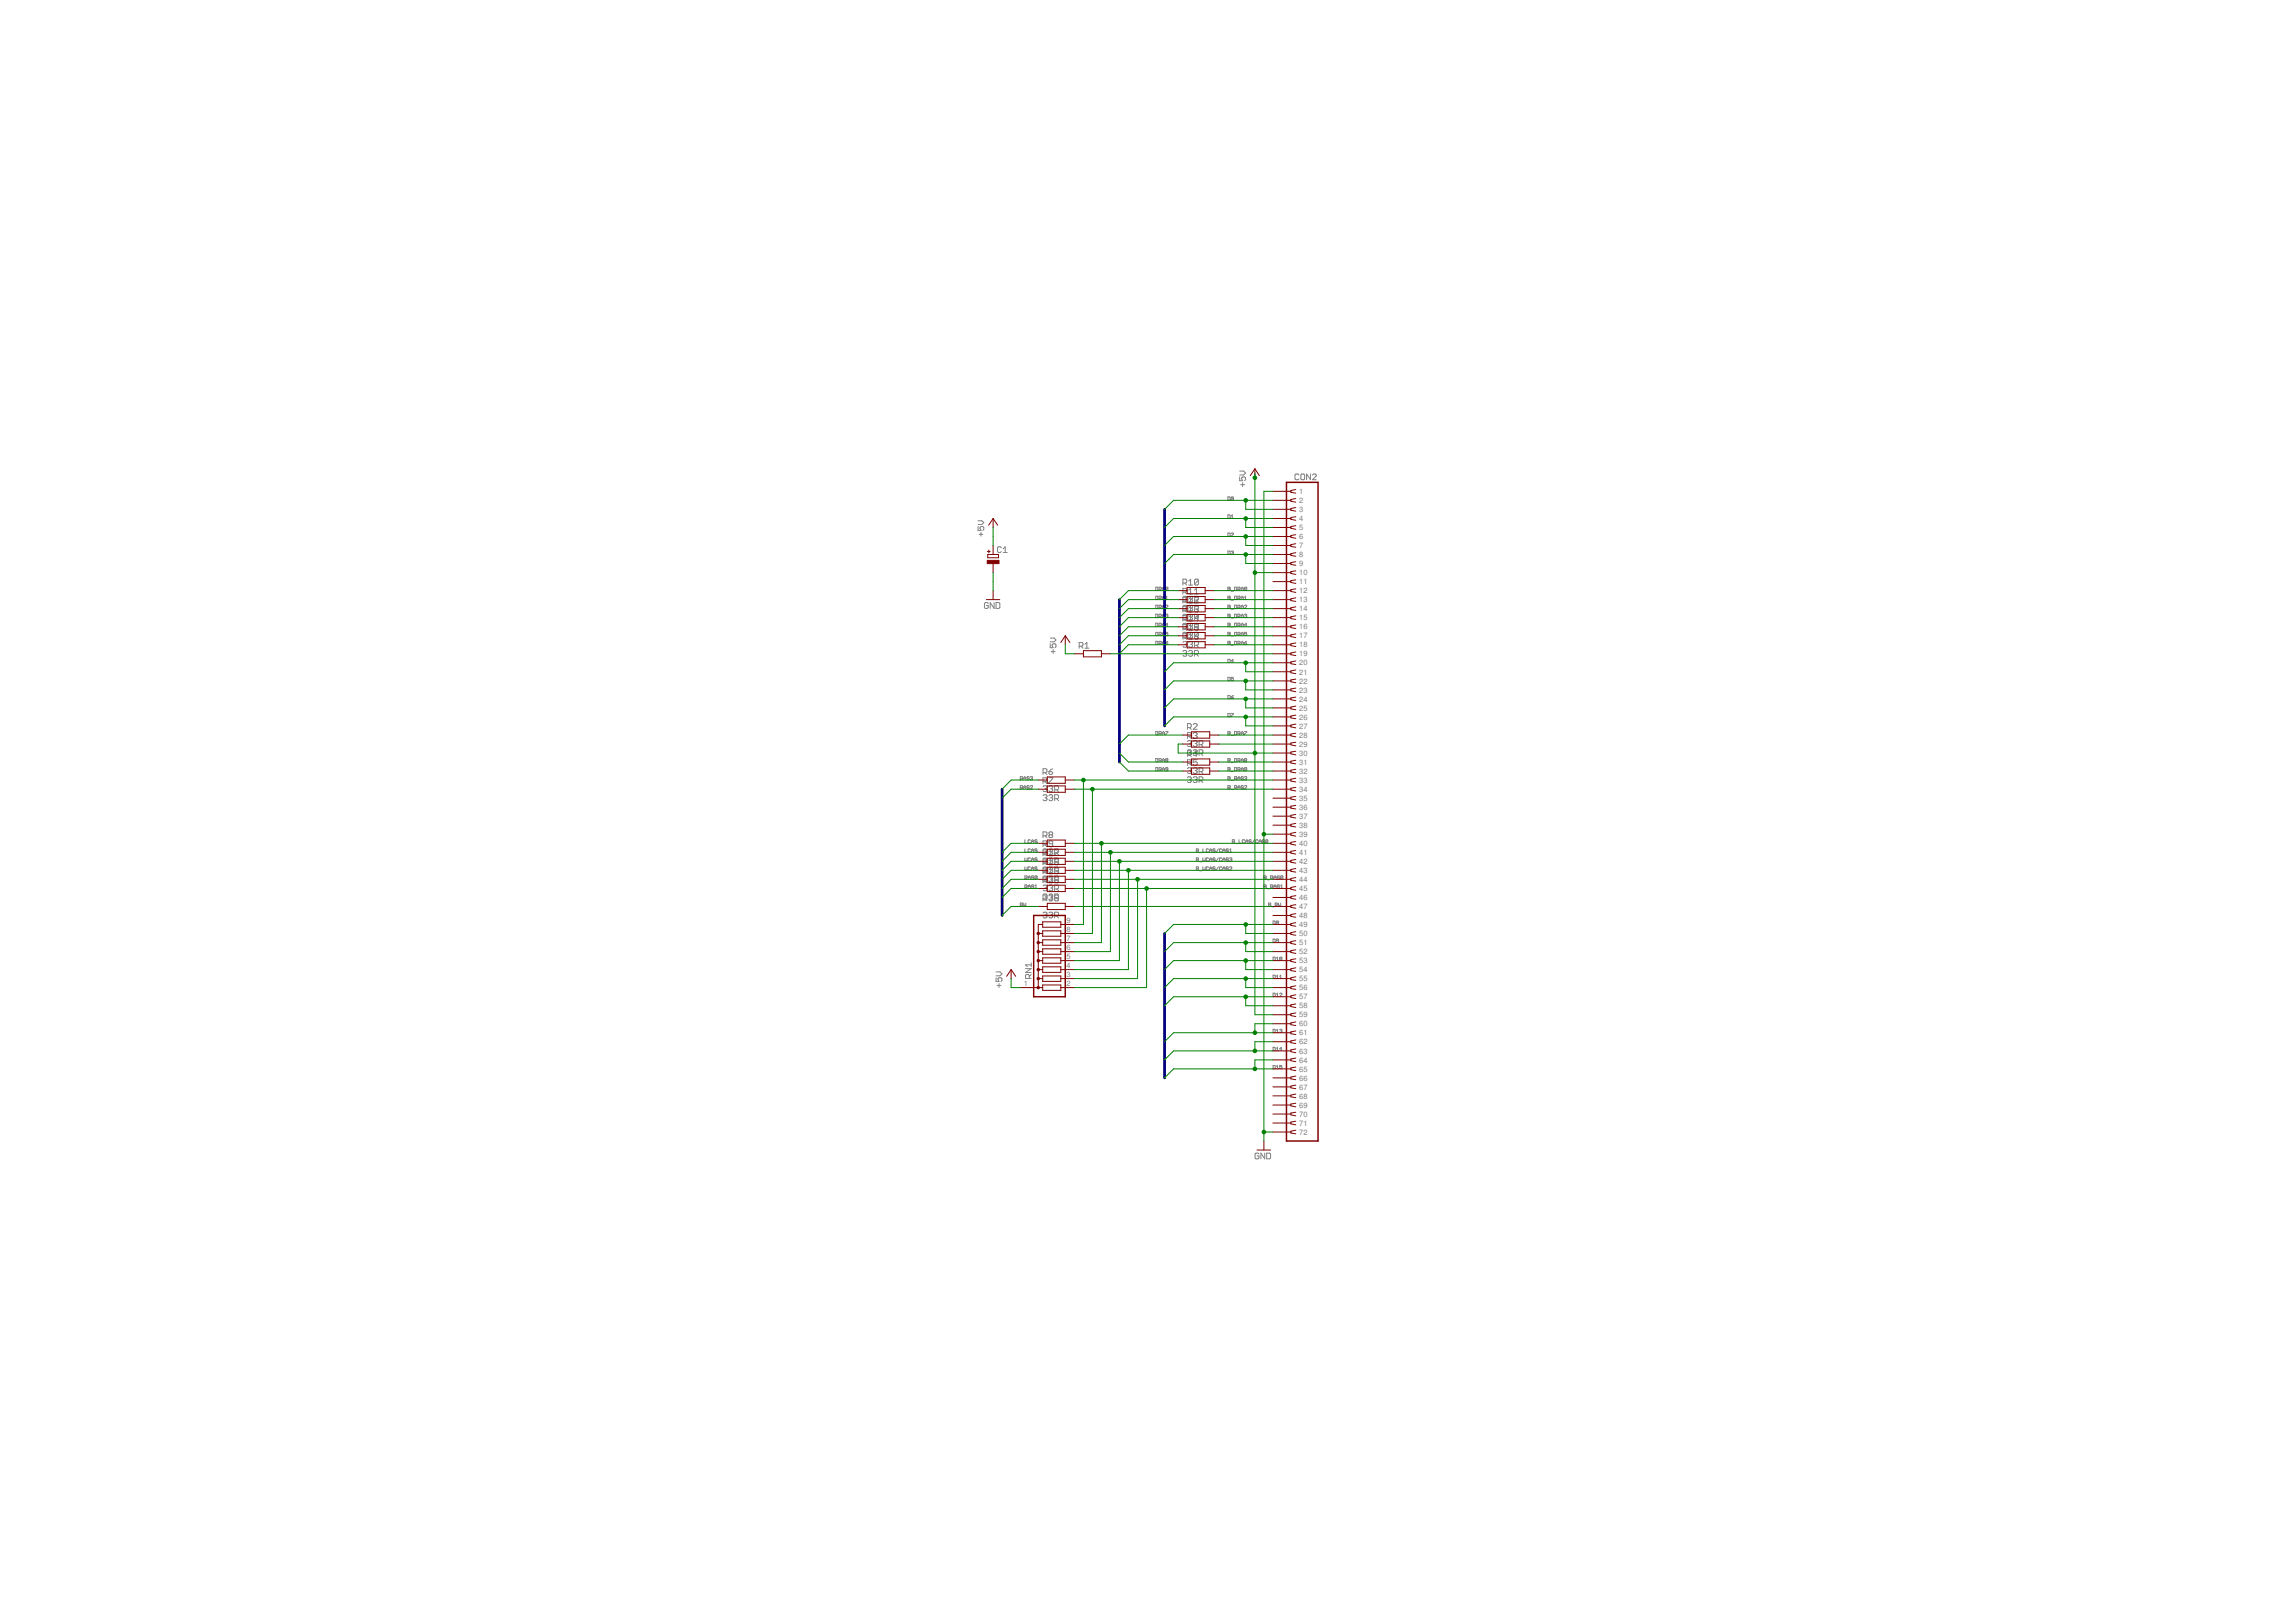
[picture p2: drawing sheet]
<svg xmlns="http://www.w3.org/2000/svg" width="297mm" height="210mm" viewBox="0 0 297 210" stroke-linecap="round" stroke-linejoin="round" font-family="sans-serif">
<defs><g id="words">
<g font-size="1" fill="#808080">
<text x="168.1" y="63.9">1</text>
<text x="168.1" y="65.1">2</text>
<text x="168.1" y="66.3">3</text>
<text x="168.1" y="67.4">4</text>
<text x="168.1" y="68.6">5</text>
<text x="168.1" y="69.8">6</text>
<text x="168.1" y="70.9">7</text>
<text x="168.1" y="72.1">8</text>
<text x="168.1" y="73.3">9</text>
<text x="168.1" y="74.4">10</text>
<text x="168.1" y="75.6">11</text>
<text x="168.1" y="76.8">12</text>
<text x="168.1" y="77.9">13</text>
<text x="168.1" y="79.1">14</text>
<text x="168.1" y="80.3">15</text>
<text x="168.1" y="81.5">16</text>
<text x="168.1" y="82.6">17</text>
<text x="168.1" y="83.8">18</text>
<text x="168.1" y="85">19</text>
<text x="168.1" y="86.1">20</text>
<text x="168.1" y="87.3">21</text>
<text x="168.1" y="88.5">22</text>
<text x="168.1" y="89.6">23</text>
<text x="168.1" y="90.8">24</text>
<text x="168.1" y="92">25</text>
<text x="168.1" y="93.1">26</text>
<text x="168.1" y="94.3">27</text>
<text x="168.1" y="95.5">28</text>
<text x="168.1" y="96.6">29</text>
<text x="168.1" y="97.8">30</text>
<text x="168.1" y="99">31</text>
<text x="168.1" y="100.1">32</text>
<text x="168.1" y="101.3">33</text>
<text x="168.1" y="102.5">34</text>
<text x="168.1" y="103.6">35</text>
<text x="168.1" y="104.8">36</text>
<text x="168.1" y="106">37</text>
<text x="168.1" y="107.1">38</text>
<text x="168.1" y="108.3">39</text>
<text x="168.1" y="109.5">40</text>
<text x="168.1" y="110.6">41</text>
<text x="168.1" y="111.8">42</text>
<text x="168.1" y="113">43</text>
<text x="138" y="119.5">9</text>
<text x="168.1" y="114.1">44</text>
<text x="168.1" y="115.3">45</text>
<text x="168.1" y="116.5">46</text>
<text x="168.1" y="117.7">47</text>
<text x="168.1" y="118.8">48</text>
<text x="168.1" y="120">49</text>
<text x="138" y="125.3">4</text>
<text x="138" y="124.1">5</text>
<text x="138" y="123">6</text>
<text x="138" y="121.8">7</text>
<text x="138" y="120.6">8</text>
<text x="168.1" y="121.2">50</text>
<text x="168.1" y="122.3">51</text>
<text x="168.1" y="123.5">52</text>
<text x="168.1" y="124.7">53</text>
<text x="168.1" y="125.8">54</text>
<text x="132.4" y="127.6">1</text>
<text x="138" y="127.6">2</text>
<text x="138" y="126.5">3</text>
<text x="168.1" y="127">55</text>
<text x="168.1" y="128.2">56</text>
<text x="168.1" y="129.3">57</text>
<text x="168.1" y="130.5">58</text>
<text x="168.1" y="131.7">59</text>
<text x="168.1" y="132.8">60</text>
<text x="168.1" y="134">61</text>
<text x="168.1" y="135.2">62</text>
<text x="168.1" y="136.3">63</text>
<text x="168.1" y="137.5">64</text>
<text x="168.1" y="138.7">65</text>
<text x="168.1" y="139.8">66</text>
<text x="168.1" y="141">67</text>
<text x="168.1" y="142.2">68</text>
<text x="168.1" y="143.3">69</text>
<text x="168.1" y="144.5">70</text>
<text x="168.1" y="145.7">71</text>
<text x="168.1" y="146.8">72</text>
</g>
</g></defs>
<g fill="none" stroke="#808080" stroke-width=".13">
<path d="M126.5 68.1v.5h.4l-.1-.2 .1-.3h.2l.2 .2v.2l-.2 .1M126.5 67.4h.5l.3 .2-.3 .3h-.5M126.7 69.2h.4M126.9 68.9v.5M127.8 78.1l-.1-.1h-.2l-.1 .1v.5l.1 .1h.2l.1-.1v-.2h-.2M128.6 78v.7l-.5-.7v.7M128.9 78h.3l.1 .1v.5l-.1 .1h-.3zM129.5 70.9l-.1-.1h-.2l-.1 .1v.5l.1 .1h.2l.1-.1M129.8 71.5h.5M129.8 71l.2-.2v.7M149.5 78.3l.3 .1-.1 .3h-.2zM149.5 77.2h.3l-.1 .4h-.2z"/>
<path d="M149.5 76l.3 .1-.1 .3h-.2zM149.5 79.5l.3 .1-.1 .3h-.2zM149.9 76.3h.3v-.2l-.3-.1v.4M149.9 77.4h.3v-.2h-.3v.4M149.9 78.6h.3v-.2l-.3-.1v.4M149.9 79.8l.3-.1v-.2h-.3v.4M150.1 76.3l.1 .1M150.1 77.4l.1 .2M150.1 78.6l.1 .1M150.1 79.8l.1 .1M150.4 76.4v-.3l.1-.1 .2 .1v.3M150.4 77.6v-.3l.1-.1 .2 .1v.3"/>
<path d="M150.4 78.7v-.2l.1-.2 .2 .2v.2M150.4 79.9v-.3l.1-.1 .2 .1v.3M150.4 76.2h.3M150.4 77.4h.3M150.4 78.5h.3M150.4 79.7h.3M150.8 78.4h.3l-.3 .3h.3M150.8 79.6l.2-.1v.2M150.8 77.6h.3M150.8 77.3l.1-.1v.4M150.9 79.7h.1M151 79.7v.2l-.2-.1"/>
<path d="M151.1 76.1v.2h-.3M151.1 76.1h-.3v.2M151.1 76.1l-.3 .2M153 77.3l.2-.1h.2l.1 .1v.5l-.1 .1h-.2l-.2-.1h.4l.1-.1-.1-.2M153 75.5h.4l.1-.2v-.2l-.1-.1h-.4v.7M153 76.6h.4l.1-.1v-.3l-.1-.1h-.4v.8M153 78.5l.2-.2h.2l.1 .2v.5l-.1 .1h-.2l-.2-.1h.4l.1-.2M153 79.6l.2-.1h.2l.1 .1v.5l-.1 .1h-.2l-.2-.1M153 78.5h.4l.1 .1-.1 .1M153 79.6h.4l.1 .2-.1 .1M153 77.3v.7M153 78.5v.7"/>
<path d="M153 79.6v.8M153 77.3h.4l.1 .1M153.3 77.5h.1M153.3 78.7h.1M153.3 79.9h.1M153.3 75.5l.2 .2M153.3 76.6l.2 .3M153.3 77.8l.2 .2M153.3 79l.2 .2M153.4 78.7l.1 .1M153.4 79.9l.1 .1-.1 .1h-.4M153.5 77.4l-.1 .1"/>
<path d="M153.8 77.3l.1-.1h.3l.1 .1-.1 .2M153.8 78.5l.1-.2h.3l.1 .2-.1 .2M153.8 79.6l.1-.1h.3l.1 .1-.1 .3M153.8 75.2l.2-.2v.7M153.8 76.4l.2-.3v.8M153.8 77.6l.2-.3v.7M153.8 78.7l.2-.2v.7M153.8 79.9l.2-.3v.8M153.8 75.7h.5M153.8 76.9h.5M153.8 78h.5M153.8 79.2h.5"/>
<path d="M154 77.5h.2M154 78.7h.2M154 79.9h.2M154.2 77.5l.1 .2-.1 .2h-.3l-.1-.1M154.2 78.7l.1 .1-.1 .3h-.3l-.1-.1M154.2 79.9l.1 .1-.1 .2h-.3l-.1-.1M154.5 77.9v-.7h.4l.1 .1v.3l-.5 .4h.5M154.5 76.9h.5M154.5 76.4l.3-.3v.8M154.5 77.4l.2-.1h.2l.1 .1M154.5 78.6l.2-.1h.2l.1 .1M154.8 78.8l.2 .3"/>
<path d="M154.8 77.7l.2 .2M154.8 78.8h.1M154.9 78.8l.1 .3M155 75.1l-.1-.1h-.2l-.2 .1v.5M155 78.7v-.2l-.1-.2h-.4v.8l.2 .1h.2l.1-.1M155 75.1v.5l-.1 .1h-.2l-.2-.1M155 77.5l-.1 .2h-.4M155 78.7l-.1 .1h-.4M155 75.1l-.5 .5M155 78.7l-.1 .1M158.9 78.3l.3 .1-.1 .1 .1 .2h-.1h-.2zM158.9 64.3l.3 .1v.3h-.1h-.2z"/>
<path d="M158.9 66.6l.3 .1-.1 .4h-.2zM158.9 69h.3v.3l-.1 .1h-.2zM158.9 71.3l.3 .1v.3h-.1h-.2zM158.9 76l.3 .1-.1 .1 .1 .1-.1 .1h-.2zM158.9 77.2h.3l-.1 .2 .1 .1-.1 .1h-.2zM158.9 79.5l.3 .1-.1 .3h-.2zM158.9 76.2h.2M158.9 77.4h.2M158.9 78.5h.2M158.9 79.7h.2M159.3 77.7h.3M159.3 78.8h.3"/>
<path d="M159.3 69h.3l-.3 .4h.3M159.3 71.4l.2-.1 .1 .1-.1 .1M159.3 67.1h.3M159.3 66.8l.1-.2v.5M159.3 76.5h.3M159.3 80h.3M159.4 71.5h.1M159.5 71.5l.1 .1-.1 .1h-.2M159.6 64.4v.3h-.3M159.6 64.4h-.3v.3M159.6 64.4l-.3 .3M159.7 76l.3 .1-.1 .3h-.2z"/>
<path d="M159.7 77.2h.3l-.1 .4h-.2zM159.7 78.3l.3 .1-.1 .3h-.2zM159.7 79.5l.3 .1-.1 .3h-.2zM160.1 76.3l.3-.1v-.2h-.3v.4M160.1 77.4h.3v-.2h-.3v.4M160.1 78.6l.3-.1v-.2h-.3v.4M160.1 79.8l.3-.1v-.2h-.3v.4M160.3 76.3l.1 .1M160.3 77.4l.1 .2M160.3 78.6l.1 .1M160.3 79.8l.1 .1M160.4 61.7v.5h.4l-.2-.2 .2-.3h.2l.1 .1v.3l-.1 .1"/>
<path d="M160.4 61h.5l.2 .2-.2 .3h-.5M160.5 62.7h.5M160.6 78.7v-.2l.1-.2 .2 .2v.2M160.6 76.2h.3M160.6 77.4h.3M160.6 78.5h.3M160.6 79.7h.3M160.6 76.4v-.3l.1-.1 .2 .1v.3M160.6 77.6v-.3l.1-.1 .2 .1v.3M160.6 79.9v-.3l.1-.1 .2 .1v.3M160.8 62.5v.5M161 77.3l.1-.1v.4"/>
<path d="M161 78.4h.3l-.3 .3h.3M161 77.6h.3M161 79.6l.2-.1v.2M161.1 79.7h.1M161.2 79.7v.2l-.2-.1M161.3 76.1l-.3 .2M161.3 76.1v.2h-.3M161.3 76.1h-.3v.2M168 61.5l-.1-.2h-.2l-.2 .2v.5l.2 .1h.2l.1-.1M168.4 61.3h.3l.1 .2v.5l-.1 .1h-.3l-.1-.1v-.5zM169.5 61.3v.8l-.5-.8v.8M169.8 61.5l.1-.2h.3l.1 .2v.1l-.5 .5h.5"/>
<path d="M134.9 100h.4l.1-.1v-.3l-.1-.1h-.4v.7M135.2 100l.2 .2M135.7 99.9h.4l.1 .2-.1 .1h-.3l-.1-.1zM135.9 83.3v.5h.3l-.1-.2 .1-.3h.3l.1 .1v.3l-.1 .1M135.9 82.6h.5l.2 .2-.2 .3h-.5M136 84.3h.5M136.2 99.5l-.5 .4M136.2 84.1v.5M139.6 83.6h.4l.1-.1v-.3l-.1-.1h-.4v.8M139.8 83.6l.3 .3M140.4 83.4l.2-.3v.8M140.4 83.9h.5"/>
<path d="M149.5 81.8l.3 .1-.1 .4h-.2zM149.5 99.3l.3 .1-.1 .4h-.2zM149.5 98.2h.3l-.1 .4h-.2zM149.5 80.6l.3 .1-.1 .4h-.2zM149.5 83l.3 .1-.1 .3h-.2zM149.5 94.7h.3l-.1 .4h-.2zM149.9 82.1h.3v-.2l-.3-.1v.5M149.9 95l.3-.1v-.2h-.3v.4M149.9 80.9h.3v-.3h-.3v.5M149.9 83.3h.3v-.2l-.3-.1v.4M149.9 98.5h.3v-.3h-.3v.4M149.9 99.6h.3v-.2l-.3-.1v.5"/>
<path d="M150.1 80.9l.1 .2M150.1 82.1l.1 .2M150.1 83.3l.1 .1M150.1 98.5l.1 .1M150.1 99.6l.1 .2M150.1 95l.1 .1M150.4 99.8v-.3l.1-.2 .2 .2v.3M150.4 81.1v-.3l.1-.2 .2 .2v.3M150.4 82.3v-.3l.1-.2 .2 .2v.3M150.4 83.4v-.3l.1-.1 .2 .1v.3M150.4 95.1v-.3l.1-.1 .2 .1v.3M150.4 98.6v-.3l.1-.1 .2 .1v.3"/>
<path d="M150.4 80.9h.3M150.4 82h.3M150.4 83.2h.3M150.4 98.4h.3M150.4 99.5h.3M150.4 94.9h.3M150.8 83.2h.2l.1 .2h-.2zM150.8 94.7h.3l-.3 .4M150.9 98.4v-.2h.2l-.1 .2M150.9 98.4v.2l.2-.1-.1-.1M150.9 98.4h.1M151.1 81.8h-.3v.2h.1h.2l-.1 .3-.2-.1"/>
<path d="M151.1 99.5h-.2v-.2l.2 .1v.3h-.3M151.1 80.9h-.3l.2-.3v.5M151.1 83l-.3 .2M153 80.8l.2-.1h.2l.1 .1v.5l-.1 .1h-.2l-.2-.1h.4l.1-.1-.1-.2M153 82l.2-.2h.2l.1 .2v.5l-.1 .1h-.2l-.2-.1h.4l.1-.2-.1-.1M153 83.1l.2-.1h.2l.1 .1-.1 .3M153 84.3l.2-.1h.2l.1 .1-.1 .2M153 80.8h.4l.1 .1-.1 .1M153 82h.4l.1 .1-.1 .1M153 80.8v.8M153 82v.7M153.3 81h.1"/>
<path d="M153.3 82.2h.1M153.3 83.4h.1M153.3 84.5h.1M153.3 80.1l.2 .3M153.3 81.3l.2 .3M153.3 82.5l.2 .2M153.4 83.4l.1 .1-.1 .3h-.2l-.2-.2M153.4 84.5l.1 .2-.1 .2h-.2l-.2-.1M153.6 96l.1-.2h.3l.1 .2-.1 .2M153.6 94.1h.4l.1-.1v-.2l-.1-.2h-.4v.8M153.6 95.3h.4l.1-.1v-.3l-.1-.1h-.4v.8M153.6 97.1l.1-.1h.3l.1 .1v.5l-.1 .2h-.3l-.1-.2h.4l.1-.1-.1-.1"/>
<path d="M153.6 98.8h.4l.1-.1v-.3l-.1-.1h-.4v.8M153.6 99.5l.1-.1h.3l.1 .1-.1 .2M153.8 80.8l.1-.1h.3l.1 .1-.1 .2M153.8 82l.1-.2h.3l.1 .2-.1 .2M153.8 83.1l.1-.1h.3l.1 .1-.1 .3M153.8 84.3l.1-.1h.3l.1 .1-.1 .2M153.8 81l.2-.2v.8M153.8 82.2l.2-.2v.7M153.8 80.4h.5M153.8 81.6h.5M153.8 82.7h.5M153.9 96.2h.1"/>
<path d="M153.9 95.3l.2 .3M153.9 97.4h.1M153.9 99.7h.1M153.9 94.1l.2 .3M153.9 97.6l.2 .3M153.9 98.8l.2 .3M154 96.2l.1 .2-.1 .2h-.3l-.1-.1M154 99.7l.1 .1-.1 .3h-.3l-.1-.1M154 97.4l.1-.1-.1-.1h-.4v.7M154 81h.2M154 82.2h.2M154 83.4h.2"/>
<path d="M154 84.5h.2M154.2 81l.1 .2-.1 .2h-.3l-.1-.1M154.2 82.2l.1 .1-.1 .3h-.3l-.1-.1M154.2 83.4l.1 .1-.1 .3h-.3l-.1-.2M154.2 84.5l.1 .2-.1 .2h-.3l-.1-.1M154.4 96l.1-.2h.2l.2 .2-.2 .2M154.4 93.8l.1-.2h.2l.2 .2v.1l-.5 .5h.5M154.4 94.9l.1-.1h.2l.2 .1-.2 .3M154.4 97.1l.1-.1h.2l.2 .1-.2 .3M154.4 99.5l.1-.1h.2l.2 .1-.2 .2M154.5 83.5h.4l.1-.1v-.3l-.1-.1h-.4v.8M154.5 84.7h.4l.1-.2v-.2l-.1-.1h-.4v.7"/>
<path d="M154.5 80.8h.5M154.6 96.2h.1M154.6 97.4h.1M154.6 99.7h.1M154.6 95.2h.1M154.7 96.2l.2 .2-.2 .2h-.2l-.1-.1M154.7 95.2l.2 .1-.2 .3h-.2l-.1-.2M154.7 99.7l.2 .1-.2 .3h-.2l-.1-.1M154.7 97.4l.2 .1M154.8 80l.2 .2M154.8 82.3l.2 .3M154.8 81.2l.2 .2"/>
<path d="M154.8 84.7l.2 .2M154.8 83.5l.2 .3M154.9 97.5l-.2 .3h-.2l-.1-.2M154.9 98.3h-.5v.4l.2-.1 .3 .1v.2l-.2 .2h-.2l-.1-.2M154.9 97.5h-.5l.3-.3v.7M154.9 80l.1-.1v-.3l-.1-.1h-.4v.7M154.9 82.3l.1 .3M155 80.8l-.1-.1h-.4v.7l.2 .2h.2l.1-.2M155 82l-.1-.2h-.4v.8l.2 .1h.2l.1-.1M155 80.8v.2l-.1 .2h-.4l.4-.2 .1 .2v.2M155 82v.2l-.1 .1M155 80h-.5l.4-.4v.8"/>
<path d="M155 82l-.5 .3h.4M155.1 96.4h.4l.1-.2v-.2l-.1-.2h-.4v.8M155.1 97.5h.4l.1-.1v-.3l-.1-.1h-.4v.8M155.1 99.8h.4l.1-.1v-.2l-.1-.1h-.4v.7M155.4 96.4l.2 .2M155.4 97.5l.2 .3M155.4 99.8l.2 .3M158.9 81.8l.3 .1-.1 .1 .1 .2-.1 .1h-.2zM158.9 99.3l.3 .1-.1 .1 .1 .2-.1 .1h-.2zM158.9 80.6l.3 .1-.1 .4h-.2zM158.9 87.7h.3l-.1 .4h-.2zM158.9 98.2h.3l-.1 .2 .1 .1-.1 .1h-.2z"/>
<path d="M158.9 83l.3 .1-.1 .1 .1 .2h-.1h-.2zM158.9 85.3l.3 .1v.3h-.1h-.2zM158.9 90l.3 .1v.3h-.1h-.2zM158.9 92.3l.3 .1v.3l-.1 .1h-.2zM158.9 94.7h.3l-.1 .4h-.2zM158.9 80.9h.2M158.9 82h.2M158.9 83.2h.2M158.9 98.4h.2M158.9 99.5h.2M158.9 94.9h.2M159.3 83.5h.3"/>
<path d="M159.3 99.8h.3M159.3 90.2h.2l.1 .2h-.2zM159.3 92.3h.3l-.3 .5M159.3 81.2h.3M159.3 82.3h.3M159.3 95.2h.3M159.3 98.7h.3M159.6 87.7h-.3v.2l.1-.1 .2 .1-.1 .2-.2-.1M159.6 90l-.3 .2M159.6 85.5h-.3l.2-.2v.4M159.7 81.8l.3 .1-.1 .4h-.2zM159.7 99.3l.3 .1-.1 .4h-.2z"/>
<path d="M159.7 98.2h.3l-.1 .4h-.2zM159.7 80.6l.3 .1-.1 .4h-.2zM159.7 83l.3 .1-.1 .3h-.2zM159.7 94.7h.3l-.1 .4h-.2zM160.1 82.1l.3-.1v-.2h-.3v.5M160.1 80.9h.3v-.3h-.3v.5M160.1 83.3l.3-.1v-.2h-.3v.4M160.1 98.5l.3-.1v-.2h-.3v.4M160.1 99.6l.3-.1v-.2h-.3v.5M160.1 95l.3-.1v-.2h-.3v.4M160.3 80.9l.1 .2M160.3 82.1l.1 .2"/>
<path d="M160.3 83.3l.1 .1M160.3 95l.1 .1M160.3 98.5l.1 .1M160.3 99.6l.1 .2M160.6 95.1v-.3l.1-.1 .2 .1v.3M160.6 80.9h.3M160.6 82h.3M160.6 83.2h.3M160.6 98.4h.3M160.6 99.5h.3M160.6 94.9h.3M160.6 81.1v-.3l.1-.2 .2 .2v.3"/>
<path d="M160.6 82.3v-.3l.1-.2 .2 .2v.3M160.6 83.4v-.3l.1-.1 .2 .1v.3M160.6 98.6v-.3l.1-.1 .2 .1v.3M160.6 99.8v-.3l.1-.2 .2 .2v.3M161 83.2h.2l.1 .2h-.2zM161 94.7h.3l-.3 .4M161.1 98.4l-.1 .1 .1 .1 .2-.1-.1-.1M161.1 98.4l-.1-.1 .1-.1h.2l-.1 .2M161.1 98.4h.1M161.3 81.8h-.3v.2h.1h.2l-.1 .3-.2-.1M161.3 99.5h-.3l.1-.2 .2 .1v.3h-.3M161.3 80.9h-.3l.2-.3v.5"/>
<path d="M161.3 83l-.3 .2M132 100.8h.2v-.3h-.2v.4M132 102l.3-.1-.1-.2h-.2v.4M132 117.1h.2l.1-.2h-.3v.4M132.1 117.1l.2 .2M132.1 102l.2 .1M132.1 100.8l.2 .1M132.4 100.9v-.3l.2-.1 .1 .1v.3M132.4 102.1v-.3l.2-.1 .1 .1v.3M132.4 116.9v.4l.2-.2 .1 .2v-.4M132.4 101.9h.3M132.4 100.7h.3"/>
<path d="M132.6 113.6h.2l.1-.2-.3-.1v.5M132.6 114.8h.2l.1-.2-.3-.1v.5M132.6 108.7v.4h.3M132.6 109.9v.4h.3M132.6 111l.1 .4h.2v-.4M132.6 112.2l.1 .4 .2-.1v-.3M132.7 114.8l.2 .2M132.7 113.6l.2 .2M133 113.8v-.3l.2-.2 .1 .2v.3M133 115v-.3l.2-.2 .1 .2v.3M133 114.7h.3M133 113.6h.3"/>
<path d="M133.2 101.7h-.3v.1l.3 .2-.1 .1-.2-.1M133.2 100.6l-.3-.1v.1l.2 .1 .1 .2h-.1h-.2M133.3 101.7h.2l.1 .1-.3 .3h.3M133.3 100.6l.2-.1v.2M133.3 109.9h-.3v.3h.3M133.3 111.1h-.3v.3h.3M133.3 112.2h-.3v.3h.3M133.3 108.8l-.1-.1-.2 .1 .1 .3 .2-.1M133.4 100.7h.1M133.5 111.4v-.2l.1-.2 .1 .2v.2M133.5 109.1v-.3l.1-.1 .1 .1v.3M133.5 110.3v-.3l.1-.1 .1 .1v.3"/>
<path d="M133.5 112.6v-.3l.1-.1 .1 .1v.3M133.5 108.9h.2M133.5 110.1h.2M133.5 111.2h.2M133.5 112.4h.2M133.5 100.7v.2h-.2M133.7 113.4h-.2v.2h.2v.2l-.2-.1M133.7 114.6v-.1l-.2 .1 .2 .2v.2l-.2-.1M133.9 115h.3M133.9 114.7l.1-.2v.5M134.2 109.9h-.3v.2h.3l-.1 .2-.2-.1M134.2 111.1h-.3v.1l.3 .1-.1 .1h-.2"/>
<path d="M134.2 113.4v.3l-.1 .1-.2-.1M134.2 112.2h-.3v.2l.3 .1-.1 .1-.2-.1M134.2 113.4h-.3v.3M134.2 113.4l-.3 .3M134.2 108.8l-.3-.1v.1l.3 .2-.1 .1-.2-.1M134.9 101.8l.2-.1h.2l.1 .1-.1 .3M134.9 103l.2-.2h.2l.1 .2-.1 .2M134.9 114.7l.2-.2h.2l.1 .2-.1 .2M134.9 115.8h.4l.1 .2-.1 .1M134.9 118.2l.2-.2h.2l.1 .2-.1 .2M134.9 101.2h.4l.1-.2v-.2l-.1-.2h-.4v.8M134.9 108.2h.4l.1-.2v-.2l-.1-.1h-.4v.7"/>
<path d="M134.9 109.3h.4l.1-.1v-.3l-.1-.1h-.4v.8M134.9 110l.2-.1h.2l.1 .1v.5l-.1 .1h-.2l-.2-.1h.4l.1-.1-.1-.2M134.9 111.1l.2-.1h.2l.1 .1v.6l-.1 .1h-.2l-.2-.1h.4l.1-.2-.1-.1M134.9 112.3l.2-.1h.2l.1 .1v.5l-.1 .1h-.2l-.2-.1h.4l.1-.1-.1-.1M134.9 113.5l.2-.1h.2l.1 .1v.5l-.1 .1h-.2l-.2-.1M134.9 115.8l.2-.1h.2l.1 .1v.5l-.1 .2h-.2l-.2-.2h.4l.1-.1-.1-.1M134.9 110h.4l.1 .1-.1 .1M134.9 112.3h.4l.1 .2-.1 .1M134.9 113.5h.4l.1 .1-.1 .1M134.9 110v.7M134.9 112.3v.8M134.9 113.5v.7"/>
<path d="M134.9 115.8v.8M135.2 102.1h.1M135.2 103.2h.1M135.2 110.2h.1M135.2 111.4h.1M135.2 112.6h.1M135.2 113.7h.1M135.2 114.9h.1M135.2 116.1h.1M135.2 118.4h.1M135.2 101.2l.2 .2M135.2 108.2l.2 .2"/>
<path d="M135.2 109.3l.2 .3M135.2 110.5l.2 .2M135.2 111.7l.2 .2M135.2 112.8l.2 .3M135.2 114l.2 .2M135.2 116.3l.2 .3M135.3 102.1l.1 .1-.1 .2h-.2l-.2-.1M135.3 103.2l.1 .2-.1 .2h-.2l-.2-.1M135.3 114.9l.1 .1-.1 .3h-.2l-.2-.1M135.3 118.4l.1 .1-.1 .3h-.2l-.2-.1M135.3 113.7l.1 .2M135.4 111.3l-.1 .1"/>
<path d="M135.4 113.9l-.1 .1h-.4M135.4 111.3l-.1-.1h-.4v.7M135.7 101.8l.1-.1h.3l.1 .1-.1 .3M135.7 114.7l.1-.2h.3l.1 .2-.1 .2M135.7 100.6h.5v.2l-.5 .5v.1M135.7 103l.1-.2h.3l.1 .2-.1 .2M135.7 110l.1-.1h.3l.1 .1-.1 .2M135.7 111.1l.1-.1h.3l.1 .1-.1 .3M135.7 112.3l.1-.1h.3l.1 .1-.1 .3M135.7 113.5l.1-.1h.3l.1 .1v.2l-.1 .2M135.7 115.8l.1-.1h.3l.1 .1v.3l-.1 .1M135.7 118.2l.1-.2h.3l.1 .2-.1 .2"/>
<path d="M135.7 111.4l.2-.2v.7M135.7 114l.1 .1h.3l.1-.1M135.7 113.6l.1-.1h.3l.1 .1-.1 .1M135.7 116l.1-.2h.3l.1 .2-.1 .1M135.7 110.2l.2-.2v.7M135.7 112.6l.2-.3v.8M135.7 110.7h.5M135.7 111.9h.5M135.7 113.1h.5M135.8 108l-.1-.1 .1-.2h.3l.1 .1-.1 .2M135.8 108l-.1 .2 .1 .2h.3l.1-.1-.1-.3M135.8 108h.3"/>
<path d="M135.9 102.1h.2M135.9 103.2h.2M135.9 110.2h.2M135.9 111.4h.2M135.9 112.6h.2M135.9 113.7h.2M135.9 114.9h.2M135.9 116.1h.2M135.9 116.2h.2M135.9 118.4h.2M135.9 113.9h.2M136.1 116.2l.1 .1-.1 .2h-.3l-.1-.2"/>
<path d="M136.1 118.4l.1 .1-.1 .3h-.3l-.1-.1M136.1 102.1l.1 .1-.1 .2h-.3l-.1-.1M136.1 103.2l.1 .2-.1 .2h-.3l-.1-.1M136.1 110.2l.1 .2-.1 .2h-.3l-.1-.1M136.1 111.4l.1 .1-.1 .3h-.3l-.1-.1M136.1 112.6l.1 .1-.1 .2h-.3l-.1-.1M136.1 113.7l.1 .2v.2l-.1 .1h-.3l-.1-.1M136.1 114.9l.1 .1-.1 .3h-.3l-.1-.1M136.1 116.1l.1 .1v.3l-.1 .1h-.3l-.1-.1M136.1 113.9l.1 .1M136.2 109.2h-.4l-.1-.1 .1-.3h.3l.1 .1v.6l-.1 .1h-.3l-.1-.1M136.4 115h.4l.1-.1v-.2l-.1-.2h-.4v.8"/>
<path d="M136.4 102.2h.4l.1-.1v-.3l-.1-.1h-.4v.7M136.4 103.4h.4l.1-.2v-.2l-.1-.2h-.4v.8M136.4 112.2h.4l.1 .1v.6l-.1 .2h-.2l-.2-.2zM136.4 115.7h.4l.1 .1v.7l-.1 .1h-.2l-.2-.1zM136.4 118.5h.4l.1-.1v-.2l-.1-.2h-.4v.8M136.4 111.5h.4M136.4 112.7h.5M136.4 116l.2-.2h.2l.1 .2M136.4 113.7l.2 .2M136.4 116.1l.2 .1M136.4 116.2h.5M136.4 110h.5"/>
<path d="M136.4 111.3l.2-.1h.2l.1 .1M136.4 111.4l.2 .1-.2 .2M136.4 112.5l.2-.2h.2l.1 .2M136.4 112.6l.2 .1M136.4 113.6l.2-.1h.2l.1 .1M136.6 113.9h.2M136.6 113.9l-.2 .1M136.7 103.4l.2 .2M136.7 102.2l.2 .2M136.7 110.4l.2 .2M136.7 111.5l.2 .3M136.7 112.7l.2 .2"/>
<path d="M136.7 113.9l.2 .2M136.7 115l.2 .3M136.7 116.2l.2 .3M136.7 118.5l.2 .3M136.8 111.5l.1-.1v-.3l-.1-.1h-.4v.8l.2 .1h.2l.1-.1M136.8 111.5l.1 .3M136.8 113.9l.1 .2M136.9 116.1l-.1 .1M136.9 110l-.1-.1h-.4v.8M136.9 113.7v-.2l-.1-.1h-.4v.7l.2 .1h.2l.1-.1M136.9 110v.2l-.1 .2h-.4M136.9 112.6l-.1 .1"/>
<path d="M136.9 113.7l-.1 .2h-.4M136.9 110.1l-.5 .5M136.9 113.7l-.1 .2M153.6 100.6l.1-.1h.3l.1 .1-.1 .3M153.9 100.9h.1M154 100.9l.1 .1-.1 .3h-.3l-.1-.2M154.4 100.6l.1-.1h.2l.2 .1-.2 .3M154.6 100.9h.1M154.7 100.9l.2 .1-.2 .3h-.2l-.1-.2M154.8 109.9h.2v.4h-.2zM154.8 111l.2 .1v.3h-.2zM154.8 112.2h.2v.4h-.2z"/>
<path d="M154.8 110.1h.2M154.8 111.2h.2M154.8 112.4h.2M155.1 101h.4l.1-.1v-.3l-.1-.1h-.4v.8M155.2 110.3h.3M155.2 111.5h.3M155.2 112.7h.3M155.4 101l.2 .3M155.6 109.9v.4h.3M155.6 111v.4h.1h.2v-.4M155.6 112.2v.3l.1 .1 .2-.1v-.3M156.3 109.9h-.2v.3h.2"/>
<path d="M156.3 111.1h-.2v.3h.2M156.3 112.2h-.2v.3h.2M156.5 110.1h.3M156.5 111.2h.3M156.5 112.4h.3M156.5 110.3v-.3l.1-.1 .2 .1v.3M156.5 111.4v-.2l.1-.2 .2 .2v.2M156.5 112.6v-.3l.1-.1 .2 .1v.3M157.2 109.9h-.3l.1 .2h.2l-.1 .2-.2-.1M157.2 111.1h-.3l.1 .1 .2 .1-.1 .1h-.2M157.2 112.2h-.3v.1l.3 .2-.1 .1-.2-.1M157.6 112.2l-.2 .4"/>
<path d="M157.6 111l-.2 .4M157.6 109.9l-.2 .4M158.1 109.9h-.3v.4l.3-.1M158.1 111.1h-.3v.3h.3M158.1 112.2h-.3v.3h.3M158.2 110.1h.3M158.2 111.2h.3M158.2 112.4h.3M158.2 110.3v-.3l.1-.1 .2 .1v.3M158.2 111.4v-.2l.1-.2 .2 .2v.2M158.2 112.6v-.3l.1-.1 .2 .1v.3M158.9 100.5l.3 .1-.1 .3h-.2z"/>
<path d="M158.9 101.7h.3l-.1 .4h-.2zM158.9 101.9h.2M158.9 100.7h.2M158.9 109.9h-.3l.1 .2h.2v.2l-.3-.1M158.9 111.1h-.3l.1 .1 .2 .1v.1h-.3M158.9 112.2h-.3l.1 .2 .2 .1v.1l-.3-.1M159.1 111.1l.2-.1 .1 .1-.1 .1M159.1 112.2h.3l-.3 .4h.3M159.1 110.3h.3M159.1 110l.1-.1v.4M159.2 111.2h.1M159.3 111.2l.1 .1-.1 .1h-.2"/>
<path d="M159.3 101h.3M159.3 102.2h.3M159.4 108.7l.3 .1v.3h-.3zM159.4 108.9h.3M159.7 102l.3-.1-.1-.2h-.2v.4M159.7 100.8l.3-.1-.1-.2h-.2v.4M159.9 102l.1 .1M159.9 100.8l.1 .1M159.9 109.2h.2M160.1 101.9h.3M160.1 100.7h.3M160.1 100.9v-.3l.2-.1 .1 .1v.3"/>
<path d="M160.1 102.1v-.3l.2-.1 .1 .1v.3M160.3 108.7v.4h.3M160.9 101.7h-.1h-.2l.1 .2 .2 .1-.1 .1-.2-.1M160.9 100.6l-.1-.1-.2 .1 .3 .2-.1 .1h-.2M161 101.7h.2l.1 .1-.3 .3h.3M161 100.6l.2-.1v.2M161 108.8v-.1l-.3 .1 .1 .3 .2-.1M161.1 100.7h.1M161.2 108.9h.2M161.2 109.1v-.3l.1-.1 .1 .1v.3M161.2 100.7v.2h-.2M161.9 108.8l-.3-.1v.1l.3 .2-.1 .1-.2-.1"/>
<path d="M162.3 108.7l-.3 .4M162.7 108.8v-.1l-.2 .1v.3l.2-.1M162.9 109.1v-.3l.1-.1 .2 .1v.3M162.9 108.9h.3M163.5 113.3l.3 .1-.1 .4h-.2zM163.5 114.5l.3 .1-.1 .4h-.2zM163.5 114.7h.2M163.5 113.6h.2M163.6 108.8l-.1-.1-.2 .1 .1 .1 .2 .1-.1 .1-.2-.1M164 113.9h.2M164 115h.2M164 108.8v.3l-.3-.1"/>
<path d="M164 108.8l-.2-.1-.1 .3M164 108.8l-.3 .2M164.1 116.9h.3l-.1 .2 .1 .1-.1 .1h-.2zM164.1 117.1h.2M164.4 113.6h.2l.1-.2-.3-.1v.5M164.4 114.8l.3-.1-.1-.2h-.2v.5M164.5 117.3h.3M164.5 113.6l.2 .2M164.5 114.8l.2 .2M164.7 119.2l.3 .1-.1 .3h-.2zM164.8 113.8v-.3l.2-.2 .1 .2v.3M164.8 115v-.3l.2-.2 .1 .2v.3"/>
<path d="M164.8 114.7h.3M164.8 113.6h.3M165 117.1h.2v-.2h-.2v.4M165.1 117.1l.1 .2M165.2 119.4v.2l.2-.1-.1-.1M165.2 119.4v-.2l.2 .1-.1 .1M165.2 119.4h.1M165.4 116.9v.4l.1-.2 .2 .2v-.4M165.5 113.4h-.3l.1 .2h.2v.2l-.3-.1M165.5 114.6l-.2-.1-.1 .2h.3v.2v.1l-.3-.1M165.7 115h.3M165.7 114.7l.1-.2v.5"/>
<path d="M166 113.4h-.3v.3M166 113.4l-.1 .4-.2-.1M166 113.4l-.3 .3M128.9 126.5v.5h.3l-.1-.2 .1-.3h.3l.1 .1v.3l-.1 .1M128.9 125.8h.5l.2 .2-.2 .3h-.5M129 127.5h.5M129.2 127.3v.5M132.7 125.3h.7l-.7 .6h.7M133.2 126.6v-.4l-.2-.1h-.2l-.1 .1v.4h.7M133.4 126.1l-.2 .3M133.4 124.9h-.7l.2 .2M133.4 124.6v.5"/>
<path d="M164.7 137.9h.3l-.1 .4h-.2zM164.7 126.2l.3 .1-.1 .3h-.2zM164.7 121.5l.3 .1-.1 .4h-.2zM164.7 123.9h.3l-.1 .4h-.2zM164.7 128.5l.3 .1-.1 .4h-.2zM164.7 133.2l.3 .1-.1 .3h-.2zM164.7 135.5l.3 .1-.1 .4h-.2zM165.1 126.6h.3M165.1 124.3h.3M165.1 124l.2-.1v.4M165.1 126.3l.2-.1v.4M165.1 128.7l.2-.2v.5"/>
<path d="M165.1 133.3l.2-.1v.4M165.1 135.7l.2-.2v.5M165.1 138l.2-.1v.4M165.1 129h.3M165.1 133.6h.3M165.1 136h.3M165.1 138.3h.3M165.4 121.7h-.2v-.2l.2 .1v.3l-.1 .1-.2-.1M165.5 126.6h.3M165.5 128.6l.1-.1 .2 .1-.3 .4h.3M165.5 133.3l.3-.1v.1v.1M165.5 126.3l.2-.1v.4"/>
<path d="M165.7 133.4h.1M165.8 133.4v.1v.1h-.3M165.8 137.9h-.3v.2l.2-.1 .1 .1v.2l-.3-.1M165.8 123.9v.3h-.3M165.8 123.9h-.3v.3M165.8 123.9l-.3 .3M165.8 135.7h-.3l.3-.2v.5M162.9 149.3l-.1-.1h-.3l-.1 .1v.5l.1 .2h.3l.1-.2v-.2h-.3M163.6 149.2v.8l-.5-.8v.8M163.9 149.2h.4l.1 .1v.5l-.1 .2h-.4z"/>
</g>
<g fill="none" stroke="#800000" stroke-width=".19">
<path d="M166.4 62.4h4.1v85.3h-4.1zM133.7 118.5h4.1v10.5h-4.1z"/>
<circle cx="134.3" cy="122" r=".13"/>
<circle cx="134.3" cy="124.3" r=".13"/>
<circle cx="134.3" cy="127.8" r=".13"/>
<circle cx="134.3" cy="125.5" r=".13"/>
<circle cx="134.3" cy="120.8" r=".13"/>
<circle cx="134.3" cy="123.1" r=".13"/>
<circle cx="134.3" cy="126.6" r=".13"/>
</g>
<g fill="none" stroke="#800000" stroke-width=".13">
<path d="M127.6 77.6h1.7M127.7 71.4h.4M127.8 71.8h1.4v.4h-1.4zM127.9 71.2v.3M128.5 67.1v1.2M128.5 70.6v1.2M128.5 72.9v1.2M128.5 76.4v1.2M128.5 67.1l.6 .9M128.5 67.1l-.6 .9M152.4 76.4h1.2M152.4 77.6h1.2"/>
<path d="M152.4 78.8h1.2M152.4 79.9h1.2M153.6 76h2.3v.8h-2.3zM153.6 77.2h2.3v.8h-2.3zM153.6 78.4h2.3v.8h-2.3zM153.6 79.5h2.3v.8h-2.3zM155.9 76.4h1.2M155.9 77.6h1.2M155.9 78.8h1.2M155.9 79.9h1.2M162.3 60.7l.6 .9M162.3 60.7l-.5 .9"/>
<path d="M162.3 60.7v1.1M164.7 63.6h2.3M164.7 64.7h2.3M164.7 65.9h2.3M164.7 67.1h2.3M164.7 68.3h2.3M164.7 69.4h2.3M164.7 70.6h2.3M164.7 71.8h2.3M164.7 72.9h2.3M164.7 74.1h2.3M164.7 75.3h2.3"/>
<path d="M164.7 76.4h2.3M164.7 77.6h2.3M164.7 78.8h2.3M164.7 79.9h2.3M167.6 63.4l-.6 .1v.2l.6 .1M167.6 64.5l-.6 .1v.3l.6 .1M167.6 65.7l-.6 .1v.2l.6 .1M167.6 66.9l-.6 .1v.2l.6 .1M167.6 68l-.6 .1v.3l.6 .1M167.6 69.2l-.6 .1v.2l.6 .2M167.6 70.4l-.6 .1v.2l.6 .1M167.6 71.5l-.6 .1v.3l.6 .1"/>
<path d="M167.6 72.7l-.6 .1v.2l.6 .2M167.6 73.9l-.6 .1v.2l.6 .1M167.6 75l-.6 .1v.3l.6 .1M167.6 76.2l-.6 .1v.2l.6 .2M167.6 77.4l-.6 .1v.2l.6 .1M167.6 78.5l-.6 .2v.2l.6 .1M167.6 79.7l-.6 .1v.3l.6 .1M137.8 82.3l.6 .8M137.8 82.3l-.6 .8M137.8 82.3v1.1M139 84.6h1.2M140.2 84.2h2.3v.8h-2.3z"/>
<path d="M142.5 84.6h1.2M152.4 81.1h1.2M152.4 82.3h1.2M152.4 83.4h1.2M153 95.1h1.2M153 96.3h1.2M153 98.6h1.2M153 99.8h1.2M153.6 80.7h2.3v.8h-2.3zM153.6 81.9h2.3v.8h-2.3zM153.6 83h2.3v.8h-2.3zM154.2 94.7h2.3v.8h-2.3z"/>
<path d="M154.2 95.9h2.3v.8h-2.3zM154.2 98.2h2.3v.8h-2.3zM154.2 99.4h2.3v.8h-2.3zM155.9 81.1h1.2M155.9 82.3h1.2M155.9 83.4h1.2M156.5 95.1h1.2M156.5 96.3h1.2M156.5 98.6h1.2M156.5 99.8h1.2M164.7 81.1h2.3M164.7 82.3h2.3"/>
<path d="M164.7 83.4h2.3M164.7 84.6h2.3M164.7 85.8h2.3M164.7 86.9h2.3M164.7 88.1h2.3M164.7 89.3h2.3M164.7 90.4h2.3M164.7 91.6h2.3M164.7 92.8h2.3M164.7 93.9h2.3M164.7 95.1h2.3M164.7 96.3h2.3"/>
<path d="M164.7 97.5h2.3M164.7 98.6h2.3M164.7 99.8h2.3M167.6 80.9l-.6 .1v.2l.6 .1M167.6 82l-.6 .1v.3l.6 .1M167.6 83.2l-.6 .1v.2l.6 .2M167.6 84.4l-.6 .1v.2l.6 .1M167.6 85.5l-.6 .2v.2l.6 .1M167.6 86.7l-.6 .1v.3l.6 .1M167.6 87.9l-.6 .1v.2l.6 .1M167.6 89l-.6 .2v.2l.6 .1M167.6 90.2l-.6 .1v.3l.6 .1"/>
<path d="M167.6 91.4l-.6 .1v.2l.6 .1M167.6 92.5l-.6 .2v.2l.6 .1M167.6 93.7l-.6 .1v.3l.6 .1M167.6 94.9l-.6 .1v.2l.6 .2M167.6 96.1l-.6 .1v.2l.6 .1M167.6 97.2l-.6 .1v.3l.6 .1M167.6 98.4l-.6 .1v.2l.6 .1M167.6 99.5l-.6 .2v.2l.6 .1M134.3 100.9h1.2M134.3 102.1h1.2M134.3 109.1h1.2M134.3 110.3h1.2"/>
<path d="M134.3 111.5h1.2M134.3 112.6h1.2M134.3 113.8h1.2M134.3 115h1.2M134.3 117.3h1.2M134.9 119.6h-.6v8.2M134.9 119.3h2.3v.7h-2.3zM135.5 100.5h2.3v.9h-2.3zM135.5 101.7h2.3v.8h-2.3zM135.5 108.7h2.3v.8h-2.3zM135.5 109.9h2.3v.8h-2.3zM135.5 111.1h2.3v.8h-2.3z"/>
<path d="M135.5 112.2h2.3v.8h-2.3zM135.5 113.4h2.3v.8h-2.3zM135.5 114.6h2.3v.8h-2.3zM135.5 116.9h2.3v.8h-2.3zM137.2 119.6h1.8M137.8 100.9h1.2M137.8 102.1h1.2M137.8 109.1h1.2M137.8 110.3h1.2M137.8 111.5h1.2M137.8 112.6h1.2M137.8 113.8h1.2"/>
<path d="M137.8 115h1.2M137.8 117.3h1.2M164.7 100.9h2.3M164.7 102.1h2.3M164.7 103.3h2.3M164.7 104.5h2.3M164.7 105.6h2.3M164.7 106.8h2.3M164.7 107.9h2.3M164.7 109.1h2.3M164.7 110.3h2.3M164.7 111.5h2.3"/>
<path d="M164.7 112.6h2.3M164.7 113.8h2.3M164.7 115h2.3M164.7 116.1h2.3M164.7 117.3h2.3M164.7 118.5h2.3M164.7 119.6h2.3M167.6 100.7l-.6 .1v.3l.6 .1M167.6 101.9l-.6 .1v.2l.6 .2M167.6 103.1l-.6 .1v.2l.6 .1M167.6 104.2l-.6 .1v.3l.6 .1M167.6 105.4l-.6 .1v.2l.6 .2"/>
<path d="M167.6 106.6l-.6 .1v.2l.6 .1M167.6 107.7l-.6 .1v.3l.6 .1M167.6 108.9l-.6 .1v.2l.6 .2M167.6 110.1l-.6 .1v.2l.6 .1M167.6 111.2l-.6 .1v.3l.6 .1M167.6 112.4l-.6 .1v.3l.6 .1M167.6 113.6l-.6 .1v.2l.6 .1M167.6 114.7l-.6 .2v.2l.6 .1M167.6 115.9l-.6 .1v.2l.6 .2M167.6 117.1l-.6 .1v.2l.6 .1M167.6 118.2l-.6 .1v.3l.6 .1M167.6 119.4l-.6 .1v.3l.6 .1"/>
<path d="M130.8 125.5l.6 .8M130.8 125.5l-.6 .8M130.8 125.5v1.1M132 127.8h2.9M134.3 120.8h.6M134.3 122h.6M134.3 123.1h.6M134.3 124.3h.6M134.3 125.5h.6M134.3 126.6h.6M134.9 127.5h2.3v.7h-2.3zM134.9 120.5h2.3v.7h-2.3z"/>
<path d="M134.9 121.6h2.3v.7h-2.3zM134.9 122.8h2.3v.7h-2.3zM134.9 124h2.3v.7h-2.3zM134.9 125.1h2.3v.7h-2.3zM134.9 126.3h2.3v.7h-2.3zM137.2 120.8h1.8M137.2 122h1.8M137.2 123.1h1.8M137.2 124.3h1.8M137.2 125.5h1.8M137.2 126.6h1.8M137.2 127.8h1.8"/>
<path d="M164.7 120.8h2.3M164.7 122h2.3M164.7 123.1h2.3M164.7 124.3h2.3M164.7 125.5h2.3M164.7 126.6h2.3M164.7 127.8h2.3M164.7 129h2.3M164.7 130.2h2.3M164.7 131.3h2.3M164.7 132.5h2.3M164.7 133.6h2.3"/>
<path d="M164.7 134.8h2.3M164.7 136h2.3M164.7 137.2h2.3M164.7 138.3h2.3M164.7 139.5h2.3M167.6 120.6l-.6 .1v.2l.6 .1M167.6 121.7l-.6 .2v.2l.6 .1M167.6 122.9l-.6 .1v.3l.6 .1M167.6 124.1l-.6 .1v.2l.6 .1M167.6 125.2l-.6 .2v.2l.6 .1M167.6 126.4l-.6 .1v.3l.6 .1M167.6 127.6l-.6 .1v.2l.6 .1"/>
<path d="M167.6 128.7l-.6 .2v.2l.6 .1M167.6 129.9l-.6 .1v.3l.6 .1M167.6 131.1l-.6 .1v.2l.6 .2M167.6 132.2l-.6 .2v.2l.6 .1M167.6 133.4l-.6 .1v.3l.6 .1M167.6 134.6l-.6 .1v.2l.6 .1M167.6 135.7l-.6 .2v.2l.6 .1M167.6 136.9l-.6 .1v.3l.6 .1M167.6 138.1l-.6 .1v.2l.6 .2M167.6 139.3l-.6 .1v.2l.6 .1M162.6 148.8h1.8M163.5 147.7v1.1"/>
<path d="M164.7 140.7h2.3M164.7 141.8h2.3M164.7 143h2.3M164.7 144.2h2.3M164.7 145.3h2.3M164.7 146.5h2.3M167.6 140.4l-.6 .1v.3l.6 .1M167.6 141.6l-.6 .1v.2l.6 .1M167.6 142.8l-.6 .1v.2l.6 .1M167.6 143.9l-.6 .1v.3l.6 .1M167.6 145.1l-.6 .1v.2l.6 .2M167.6 146.3l-.6 .1v.2l.6 .1"/>
</g>
<path d="M127.7 72.5h1.5v.4h-1.5z" fill="#800000" stroke="#800000" stroke-width=".13"/>
<path d="M144.8 77.6v21M150.7 65.9v28M129.6 102.1v16.4M150.7 120.8v18.7" fill="none" stroke="#000080" stroke-width=".36"/>
<g fill="none" stroke="#008000" stroke-width=".13">
<path d="M128.5 68.3v2.3M128.5 74.1v2.3M152.4 76.4h-6.4l-1.2 1.2M152.4 77.6h-6.4l-1.2 1.2M152.4 78.8h-6.4l-1.2 1.1M152.4 79.9h-6.4l-1.2 1.2M157.1 76.4h7.6M157.1 77.6h7.6M157.1 78.8h7.6M157.1 79.9h7.6M161.2 64.7v1.2h3.5M161.2 67.1v1.2h3.5"/>
<path d="M161.2 69.4v1.2h3.5M161.2 71.8v1.1h3.5M162.3 61.3v70h2.4M162.3 74.1h2.4M164.7 64.7h-12.9l-1.1 1.2M164.7 67.1h-12.9l-1.1 1.2M164.7 69.4h-12.9l-1.1 1.2M164.7 71.8h-12.9l-1.1 1.1M164.7 63.6h-1.2v84.1M137.8 83.4v1.2h1.2M143.7 84.6h21M144.8 97.5l1.2 1.1h7"/>
<path d="M144.8 98.6l1.2 1.2h7M152.4 81.1h-6.4l-1.2 1.2M152.4 82.3h-6.4l-1.2 1.1M152.4 83.4h-6.4l-1.2 1.2M153 95.1h-7l-1.2 1.2M153 96.3h-.6v1.2h12.3M157.1 81.1h7.6M157.1 82.3h7.6M157.1 83.4h7.6M157.7 98.6h7M157.7 99.8h7M157.7 95.1h7"/>
<path d="M157.7 96.3h7M161.2 85.8v1.1h3.5M161.2 88.1v1.2h3.5M161.2 90.4v1.2h3.5M161.2 92.8v1.1h3.5M164.7 85.8h-12.9l-1.1 1.1M164.7 88.1h-12.9l-1.1 1.2M164.7 90.4h-12.9l-1.1 1.2M164.7 92.8h-12.9l-1.1 1.1M134.3 109.1h-3.5l-1.2 1.2M134.3 111.5h-3.5l-1.2 1.1M134.3 117.3h-3.5l-1.2 1.2"/>
<path d="M134.3 115h-3.5l-1.2 1.1M134.3 113.8h-3.5l-1.2 1.2M134.3 110.3h-3.5l-1.2 1.2M134.3 102.1h-3.5l-1.2 1.2M134.3 100.9h-3.5l-1.2 1.2M134.3 112.6h-3.5l-1.2 1.2M139 117.3h25.7M139 115h25.7M139 113.8h25.7M139 109.1h25.7M139 110.3h25.7M139 102.1h25.7"/>
<path d="M139 100.9h25.7M139 111.5h25.7M139 112.6h25.7M140.2 100.9v18.7h-1.2M141.3 102.1v18.7h-2.3M142.5 109.1v12.9h-3.5M143.7 110.3v12.8h-4.7M144.8 111.5v12.8h-5.8M146 112.6v12.9h-7M147.2 113.8v12.8h-8.2M148.3 115v12.8h-9.3M161.2 119.6v1.2h3.5"/>
<path d="M163.5 107.9h1.2M164.7 119.6h-12.9l-1.1 1.2M130.8 126.6v1.2h1.2M161.2 122v1.1h3.5M161.2 124.3v1.2h3.5M161.2 126.6v1.2h3.5M161.2 129v1.2h3.5M164.7 122h-12.9l-1.1 1.1M164.7 124.3h-12.9l-1.1 1.2M164.7 126.6h-12.9l-1.1 1.2M164.7 129h-12.9l-1.1 1.2M164.7 133.6h-12.9l-1.1 1.2"/>
<path d="M164.7 132.5h-2.4v1.1M164.7 134.8h-2.4v1.2M164.7 137.2h-2.4v1.1M164.7 136h-12.9l-1.1 1.2M164.7 138.3h-12.9l-1.1 1.2M163.5 146.5h1.2"/>
</g>
<g fill="#008000" stroke="#008000" stroke-width=".13">
<circle cx="161.2" cy="64.7" r=".23"/>
<circle cx="161.2" cy="67.1" r=".23"/>
<circle cx="161.2" cy="69.4" r=".23"/>
<circle cx="161.2" cy="71.8" r=".23"/>
<circle cx="161.2" cy="85.8" r=".23"/>
<circle cx="161.2" cy="88.1" r=".23"/>
<circle cx="161.2" cy="90.4" r=".23"/>
<circle cx="161.2" cy="92.8" r=".23"/>
<circle cx="161.2" cy="119.6" r=".23"/>
<circle cx="161.2" cy="122" r=".23"/>
<circle cx="161.2" cy="124.3" r=".23"/>
<circle cx="161.2" cy="126.6" r=".23"/>
<circle cx="161.2" cy="129" r=".23"/>
<circle cx="162.3" cy="133.6" r=".23"/>
<circle cx="162.3" cy="136" r=".23"/>
<circle cx="162.3" cy="138.3" r=".23"/>
<circle cx="142.5" cy="109.1" r=".23"/>
<circle cx="146" cy="112.6" r=".23"/>
<circle cx="144.8" cy="111.5" r=".23"/>
<circle cx="147.2" cy="113.8" r=".23"/>
<circle cx="148.3" cy="115" r=".23"/>
<circle cx="140.2" cy="100.9" r=".23"/>
<circle cx="141.3" cy="102.1" r=".23"/>
<circle cx="162.3" cy="97.5" r=".23"/>
<circle cx="162.3" cy="74.1" r=".23"/>
<circle cx="162.3" cy="61.8" r=".23"/>
<circle cx="163.5" cy="107.9" r=".23"/>
<circle cx="163.5" cy="146.5" r=".23"/>
<circle cx="143.7" cy="110.3" r=".23"/>
</g>
<use href="#words"/>
</svg>
